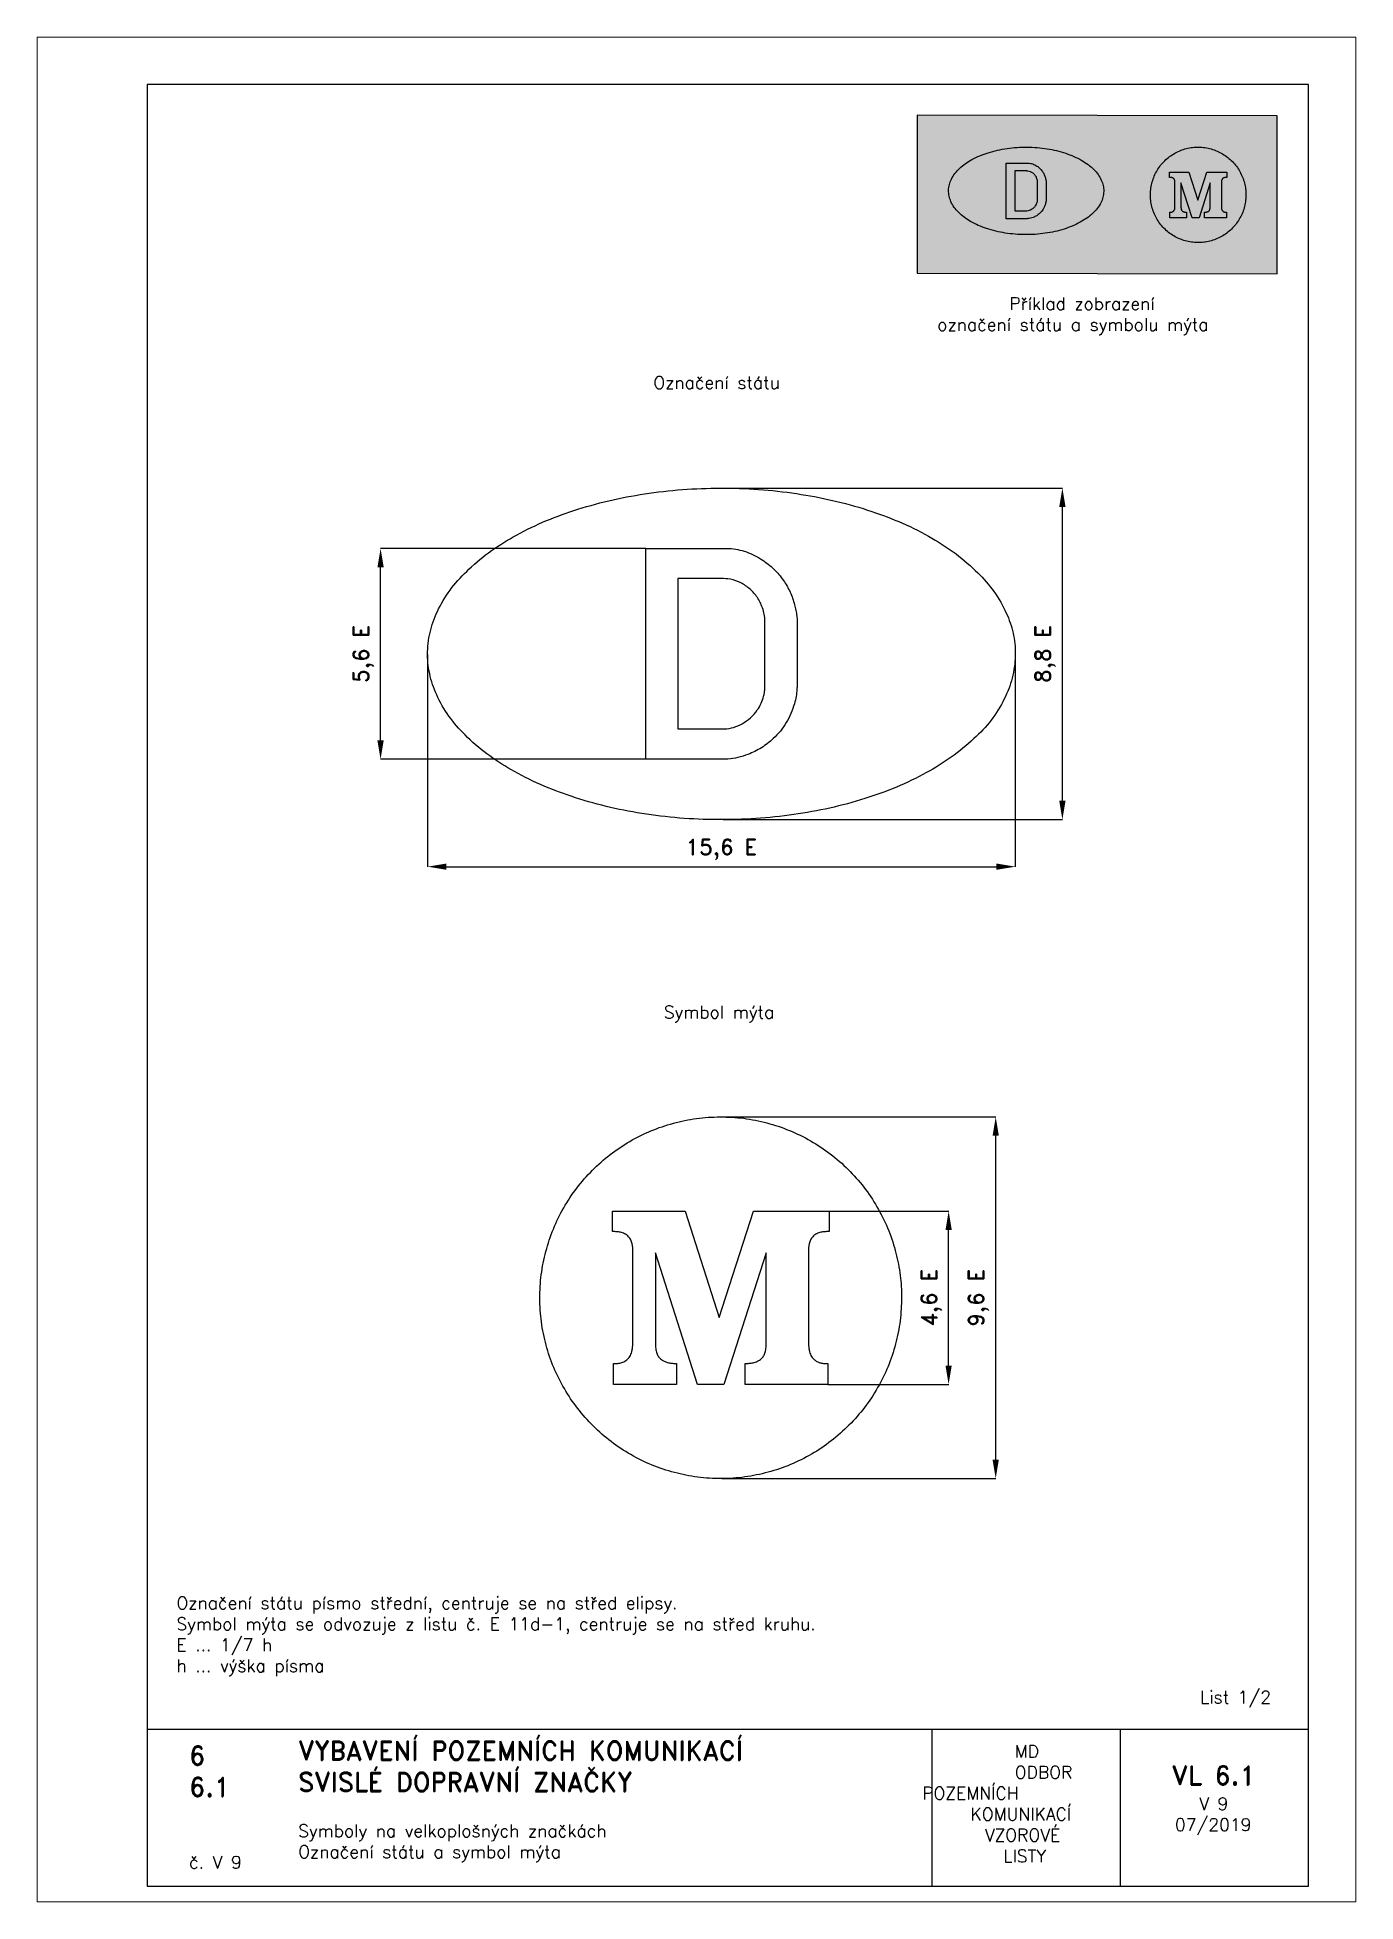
# Paper-space layout 'V 9-1' of a CAD drawing. Header units: millimetres. Extents: x 0 to 210, y 0 to 297.
# The model-space entities are those that its viewports show. They can reach past a viewport. Long polylines and large blocks are cut down to what shows.
import ezdxf

# ---------------------------------------------------------------- set-up
doc = ezdxf.new("R2010")
doc.units = ezdxf.units.MM
doc.header["$LTSCALE"] = 5
for name, color, linetype in [('Kóty', 2, 'Continuous'), ('Rozpiska', 7, 'Continuous'), ('Značka', 7, 'Continuous')]:
    doc.layers.add(name, color=color, linetype=linetype)
doc.layers.add('Rámeček', color=6, linetype='Continuous', plot=False)
doc.styles.get("Standard").update_dxf_attribs({"font": 'romand.shx', "height": 25})
doc.dimstyles.get("Standard").update_dxf_attribs({"dimtxt": 25, "dimasz": 30, "dimexe": 0.18, "dimexo": 0.0625, "dimgap": 12.5, "dimtad": 1, "dimdec": 0, "dimzin": 0, "dimdsep": 46, "dimtxsty": 'Standard', "dimcen": 0.09, "dimadec": 0, "dimazin": 0, "dimtfac": 1, "dimtdec": 0, "dimtofl": 0, "dimtmove": 0, "dimatfit": 3, "dimfxl": 1, "dimtolj": 1, "dimtzin": 0, "dimarcsym": 0})

psp = doc.layouts.new('V 9-1')

# ---------------------------------------------------------------- texts
at = {"layer": 'Rozpiska', "color": 7, "attachment_point": 1}
for s, width, heights, insert, char_height in [('\\pi11.8746;Příklad zobrazení\\P\\pi0.39841;označení státu a symbolu mýta {\\H1.83333x; }', 51.7492, [0], (142.95, 255.57), 2), ('Označení státu', 23.9253, [0], (98.13, 242.99), 2), ('Symbol mýta', 20.2711, [0], (99.8, 142.71), 2), ('Označení státu písmo střední, centruje se na střed elipsy.\\PSymbol mýta se odvozuje z listu č. E 11d-1, centruje se na střed kruhu.{\\H1.83333x; }\\PE ... 1/7 h{\\H1.74603x; }\\Ph ... výška písma{\\H1.75132x; }', 127.3817, [0], (22.17, 48.59), 2), ('List 1/2', 13.9221, [0], (185.21, 33.59), 2), ('6', 149.0422, [0], (24.17, 24.77), 3), ('{\\C6;VYBAVENÍ POZEMNÍCH KOMUNIKACÍ\\P}SVISLÉ DOPRAVNÍ ZNAČKY{\\H1.34524x; }', 149.0422, [0], (41.56, 25.56), 3), ('\\pi14.7414;{\\C6;MD\\P\\pi2.36044;}ODBOR POZEMNÍCH{\\H1.57143x; }\\P\\pi7.69378;KOMUNIKACÍ{\\H1.5x; }\\P\\pi9.97949;{\\C6;VZOROVÉ\\H1.47619x; \\H0.67742x;\\P\\pi12.93187;LISTY\\H1.26984x; }', 33.1018, [0], (140.95, 24.95), 2), ('\\pi1.03113;{\\H1.5x;\\C6;VL 6.1\\P\\pi5.41207;\\H0.66667x;V 9\\H1.66666x; \\H0.6x;\\P\\pi1.5549;07/2019\\H1.80159x; }', 16.0623, [0], (179.66, 21.61), 2), ('6.1', 149.0422, [0], (24.17, 19.78), 3), ('{\\C6;Symboly na velkoplošných značkách\\P}Označení státu a symbol mýta{\\H1.83333x; }', 149.0422, [0], (41.56, 12.29), 2), ('{\\C6;č. V 9}', 15.6974, [2.67], (24.17, 7.28), 2)]:
    psp.add_mtext_dynamic_manual_height_columns(s, width=width, gutter_width=100, heights=heights, dxfattribs=dict(at, insert=insert, char_height=char_height))

msp = doc.modelspace()

# ---------------------------------------------------------------- blocks, each defined once
blk = doc.blocks.new('*D1')
at = {"layer": 'Defpoints', "color": 0, "transparency": 16777216}
for p in [(282.9, 2181.3), (705.6, 2181.3), (705.6, 1845.4)]:
    blk.add_point(p, dxfattribs=at)
at = {"layer": 'Kóty', "color": 0, "lineweight": -2, "transparency": 16777216}
for p, q in [((705.5, 2181.3), (282.7, 2181.3)), ((282.9, 1875.4), (282.9, 2151.3)), ((705.5, 1845.4), (282.7, 1845.4))]:
    blk.add_line(p, q, dxfattribs=at)
at = {"layer": 'Kóty', "color": 0, "transparency": 16777216}
for points in [[(277.9, 2151.3), (287.9, 2151.3), (282.9, 2181.3)], [(277.9, 1875.4), (287.9, 1875.4), (282.9, 1845.4)]]:
    blk.add_solid(points, dxfattribs=at)
at = {"layer": 'Kóty', "color": 0, "transparency": 16777216, "insert": (255.5, 2013.4), "char_height": 25, "attachment_point": 5, "rotation": 90}
blk.add_mtext('\\A1;5,6 E', dxfattribs=at)
blk = doc.blocks.new('*D2')
at = {"layer": 'Defpoints', "color": 0, "transparency": 16777216}
for p in [(357.8, 2012.2), (1293.9, 2015.7), (1293.9, 1674.4)]:
    blk.add_point(p, dxfattribs=at)
at = {"layer": 'Kóty', "color": 0, "lineweight": -2, "transparency": 16777216}
for p, q in [((357.8, 2012.2), (357.8, 1674.2)), ((1293.9, 2015.6), (1293.9, 1674.2)), ((387.8, 1674.4), (1263.9, 1674.4))]:
    blk.add_line(p, q, dxfattribs=at)
at = {"layer": 'Kóty', "color": 0, "transparency": 16777216}
for points in [[(387.8, 1679.4), (387.8, 1669.4), (357.8, 1674.4)], [(1263.9, 1679.4), (1263.9, 1669.4), (1293.9, 1674.4)]]:
    blk.add_solid(points, dxfattribs=at)
at = {"layer": 'Kóty', "color": 0, "transparency": 16777216, "insert": (825.9, 1701.8), "char_height": 25, "attachment_point": 5}
blk.add_mtext('\\A1;15,6 E', dxfattribs=at)
blk = doc.blocks.new('*D3')
at = {"layer": 'Defpoints', "color": 0, "transparency": 16777216}
for p in [(823, 2277.4), (1368.9, 2277.4), (828.6, 1749.3)]:
    blk.add_point(p, dxfattribs=at)
at = {"layer": 'Kóty', "color": 0, "lineweight": -2, "transparency": 16777216}
for p, q in [((823.1, 2277.4), (1369.1, 2277.4)), ((1368.9, 1779.3), (1368.9, 2247.4)), ((828.7, 1749.3), (1369.1, 1749.3))]:
    blk.add_line(p, q, dxfattribs=at)
at = {"layer": 'Kóty', "color": 0, "transparency": 16777216}
for points in [[(1363.9, 2247.4), (1373.9, 2247.4), (1368.9, 2277.4)], [(1363.9, 1779.3), (1373.9, 1779.3), (1368.9, 1749.3)]]:
    blk.add_solid(points, dxfattribs=at)
at = {"layer": 'Kóty', "color": 0, "transparency": 16777216, "insert": (1341.5, 2013.4), "char_height": 25, "attachment_point": 5, "rotation": 90}
blk.add_mtext('\\A1;8,8 E', dxfattribs=at)
blk = doc.blocks.new('*D6')
at = {"layer": 'Defpoints', "color": 0, "transparency": 16777216}
for p in [(997.2, 1125.7), (1187.7, 1125.7), (995.4, 849.7)]:
    blk.add_point(p, dxfattribs=at)
at = {"layer": 'Kóty', "color": 0, "lineweight": -2, "transparency": 16777216}
for p, q in [((997.2, 1125.7), (1187.9, 1125.7)), ((1187.7, 879.7), (1187.7, 1095.7)), ((995.4, 849.7), (1187.9, 849.7))]:
    blk.add_line(p, q, dxfattribs=at)
at = {"layer": 'Kóty', "color": 0, "transparency": 16777216}
for points in [[(1182.7, 1095.7), (1192.7, 1095.7), (1187.7, 1125.7)], [(1182.7, 879.7), (1192.7, 879.7), (1187.7, 849.7)]]:
    blk.add_solid(points, dxfattribs=at)
at = {"layer": 'Kóty', "color": 0, "transparency": 16777216, "insert": (1160.3, 987.7), "char_height": 25, "attachment_point": 5, "rotation": 90}
blk.add_mtext('\\A1;4,6 E', dxfattribs=at)
blk = doc.blocks.new('*D7')
at = {"layer": 'Defpoints', "color": 0, "transparency": 16777216}
for p in [(823, 1275.7), (1262.7, 1275.7), (826.3, 699.7)]:
    blk.add_point(p, dxfattribs=at)
at = {"layer": 'Kóty', "color": 0, "lineweight": -2, "transparency": 16777216}
for p, q in [((823.1, 1275.7), (1262.9, 1275.7)), ((1262.7, 729.7), (1262.7, 1245.7)), ((826.4, 699.7), (1262.9, 699.7))]:
    blk.add_line(p, q, dxfattribs=at)
at = {"layer": 'Kóty', "color": 0, "transparency": 16777216}
for points in [[(1257.7, 1245.7), (1267.7, 1245.7), (1262.7, 1275.7)], [(1257.7, 729.7), (1267.7, 729.7), (1262.7, 699.7)]]:
    blk.add_solid(points, dxfattribs=at)
at = {"layer": 'Kóty', "color": 0, "transparency": 16777216, "insert": (1235.3, 987.7), "char_height": 25, "attachment_point": 5, "rotation": 90}
blk.add_mtext('\\A1;9,6 E', dxfattribs=at)

# ---------------------------------------------------------------- dimensions: what is measured, and where the dimension line sits
at = {"layer": 'Kóty'}
for base, p1, p2, text, picture, middle in [((1368.9, 2277.4), (828.6, 1749.3), (823, 2277.4), '8,8 E', '*D3', (1341.5, 2013.4)), ((282.9, 2181.3), (705.6, 1845.4), (705.6, 2181.3), '5,6 E', '*D1', (255.5, 2013.4)), ((1262.7, 1275.7), (826.3, 699.7), (823, 1275.7), '9,6 E', '*D7', (1235.3, 987.7)), ((1187.7, 1125.7), (995.4, 849.7), (997.2, 1125.7), '4,6 E', '*D6', (1160.3, 987.7))]:
    dim = msp.add_linear_dim(base=base, p1=p1, p2=p2, angle=90, text=text, dimstyle='Standard', dxfattribs=at)
    dim.commit()
    dim.dimension.update_dxf_attribs({"geometry": picture, "text_midpoint": middle})
dim = msp.add_linear_dim(base=(1293.9, 1674.4), p1=(357.8, 2012.2), p2=(1293.9, 2015.7), text='15,6 E', dimstyle='Standard', dxfattribs=at)
dim.commit()
dim.dimension.update_dxf_attribs({"geometry": '*D2', "text_midpoint": (825.9, 1701.8)})

# ---------------------------------------------------------------- linework, layer by layer
at = {"layer": 'Značka', "color": 5}
for points in [[(1293.9, 2013.4, -0.00311), (1293.9, 2011.6, -0.003108), (1293.8, 2009.9, -0.057135), (1288.9, 1974.9, -0.055238), (1276.3, 1941.7, -0.055805), (1255.3, 1907.7, -0.04077), (1228.1, 1878.4, -0.036424), (1192, 1848.8, -0.029881), (1152.4, 1824.3, -0.02822), (1104.6, 1801.1, -0.023673), (1054.5, 1783, -0.022493), (998.4, 1767.8, -0.020433), (941.1, 1757.5, -0.019986), (880.6, 1751.1, -0.019373), (819.7, 1749.4, -0.019381), (759.1, 1751.9, -0.020135), (698.8, 1759.3, -0.020652), (642.1, 1770.4, -0.022969), (586.6, 1786.5, -0.024137), (537.5, 1805.3, -0.028693), (490.6, 1829.1, -0.030784), (452.2, 1854.2, -0.038614), (417.5, 1884.4, -0.041667), (391.8, 1914.2, -0.053563), (372.3, 1948.4, -0.054938), (361.1, 1981.8, -0.061558), (357.9, 2016.8, -0.061492), (362.7, 2051.9, -0.05356), (375.4, 2085, -0.051888), (396.6, 2118.9, -0.040322), (423.7, 2148.3, -0.037309), (459.7, 2178, -0.029906), (499.3, 2202.5, -0.027954), (547.2, 2225.6, -0.023667), (597.2, 2243.7, -0.022561), (653.4, 2258.9, -0.02044), (710.7, 2269.2, -0.019966), (771.2, 2275.7, -0.019357), (832, 2277.3, -0.019389), (892.7, 2274.8, -0.020132), (952.9, 2267.5, -0.020661), (1009.6, 2256.3, -0.02296), (1065.2, 2240.2, -0.024136), (1114.3, 2221.5, -0.028681), (1161.1, 2197.6, -0.030773), (1199.6, 2172.5, -0.038715), (1234.2, 2142.4, -0.041683), (1259.9, 2112.5, -0.052948), (1279.5, 2078.4, -0.052269), (1290.4, 2046.5, -0.061049), (1293.9, 2013.4)], [(705.6, 1845.4), (705.6, 2181.3), (830, 2181.3), (834, 2181.3), (838, 2181.3, -0.074816), (865.5, 2175.8, -0.064086), (890.8, 2163, -0.052013), (909.4, 2148.4, -0.052242), (924.5, 2130.4, -0.046277), (935.2, 2111.8, -0.045158), (942.3, 2091.7, -0.019256), (944.4, 2082.7, -0.018585), (945.8, 2073.6), (946, 2071.6), (946.2, 2069.7), (946.2, 1960.4), (946.1, 1958.9), (946.1, 1957.3, -0.035125), (944.8, 1945.6, -0.027866), (942, 1934, -0.066999), (929.1, 1903.9, -0.074011), (908.4, 1878.6, -0.055417), (889.5, 1863.9, -0.049341), (868, 1853.3, -0.035194), (852.2, 1848.3, -0.041153), (835.9, 1845.8), (832.8, 1845.6), (829.8, 1845.4), (705.6, 1845.4)], [(756.6, 2133.3), (756.6, 1893.8), (826, 1893.8), (828.5, 1893.8), (831, 1893.8, 0.064959), (845.2, 1896.3, 0.055481), (858.7, 1902.2, 0.060151), (872.2, 1911.7, 0.06419), (883, 1924.1, 0.046785), (888.9, 1934.6, 0.042309), (893, 1946, 0.021149), (894.2, 1951.4, 0.026484), (895, 1956.9), (895.1, 1958.5), (895.2, 1960.2), (895.2, 2067.6), (895, 2069.5), (894.8, 2071.3, 0.038435), (892.8, 2081.5, 0.03795), (889.3, 2091.4, 0.064358), (880.5, 2106.7, 0.066854), (867.9, 2119.2, 0.069145), (852.8, 2128.4, 0.078393), (836, 2132.8), (832.6, 2133.1), (829.2, 2133.3), (756.6, 2133.3)]]:
    msp.add_lwpolyline(points, format="xyb", dxfattribs=at)
at = {"layer": 'Značka', "color": 51}
for points in [[(1112.7, 987.7), (1112.7, 985.8), (1112.6, 983.9, -0.032169), (1109.8, 946.4, -0.035721), (1101.8, 909.5, -0.036664), (1089.5, 873.9, -0.034752), (1072.2, 840.5, -0.03404), (1050.9, 809.3, -0.034455), (1025.6, 781.4, -0.034562), (997.1, 756.9, -0.034428), (965.4, 736.4, -0.034389), (931.4, 720.1, -0.034418), (895.5, 708.6, -0.034423), (858.5, 701.6, -0.034417), (820.9, 699.7, -0.034416), (783.3, 702.6, -0.034417), (746.5, 710.5, -0.034417), (710.9, 723, -0.034417), (677.4, 740.2, -0.034416), (646.3, 761.4, -0.034416), (618.4, 786.8, -0.034417), (593.8, 815.3, -0.034417), (573.4, 847, -0.034417), (557, 881, -0.034416), (545.5, 916.8, -0.034416), (538.5, 953.9, -0.034416), (536.7, 991.5, -0.034417), (539.5, 1029.1, -0.034417), (547.5, 1065.9, -0.034417), (559.9, 1101.5, -0.034416), (577.1, 1135, -0.034417), (598.4, 1166.1, -0.034417), (623.7, 1194, -0.034417), (652.3, 1218.6, -0.034417), (683.9, 1239, -0.034417), (717.9, 1255.3, -0.034416), (753.8, 1266.9, -0.034419), (790.8, 1273.8, -0.034417), (828.4, 1275.7, -0.034416), (866, 1272.9, -0.034416), (902.8, 1264.9, -0.034414), (938.4, 1252.4, -0.034416), (971.9, 1235.2, -0.034417), (1003, 1214, -0.034405), (1031, 1188.7, -0.034412), (1055.5, 1160.1, -0.034486), (1075.9, 1128.4, -0.03442), (1092.3, 1094.5, -0.034077), (1103.8, 1058.6, -0.032793), (1110.6, 1023.4, -0.034267), (1112.7, 987.7)], [(787.7, 849.7), (720.9, 1059.5), (720.9, 913.2), (720.9, 912.2), (721, 911.3, 0.022991), (721.2, 907.1, 0.031098), (721.9, 902.9, 0.03085), (722.8, 899.6, 0.036245), (724.2, 896.5, 0.036844), (725.8, 893.8, 0.039497), (727.8, 891.4, 0.039201), (730.1, 889.3, 0.035553), (732.7, 887.6, 0.038459), (736.3, 885.9, 0.029611), (740, 884.6, 0.035723), (746.1, 883.4, 0.027148), (752.4, 883, 0.002794), (753.4, 883), (754.4, 883), (754.4, 849.7), (653.8, 849.7), (653.8, 882.7), (654.8, 882.7, 0.003662), (655.8, 882.7, 0.018181), (659.2, 882.9, 0.021927), (662.5, 883.4, 0.024567), (665.6, 884, 0.028642), (668.6, 885, 0.038259), (672, 886.6, 0.044095), (675.1, 888.8, 0.042741), (677.6, 891.2, 0.04014), (679.7, 894, 0.041533), (681.6, 897.6, 0.033175), (683, 901.4, 0.03456), (684.1, 906.6, 0.028007), (684.6, 911.8), (684.7, 912.6), (684.7, 913.4), (684.7, 1061.8), (684.7, 1062.7), (684.7, 1063.5, 0.012469), (684.6, 1066.6, 0.016088), (684.3, 1069.6, 0.012557), (684, 1071.6, 0.013596), (683.6, 1073.7, 0.026384), (682.7, 1076.8, 0.03426), (681.5, 1079.9, 0.03715), (679.9, 1082.6, 0.040593), (678, 1085, 0.04174), (675.7, 1087.2, 0.038753), (673.1, 1088.9, 0.038313), (669.8, 1090.5, 0.029564), (666.4, 1091.6, 0.038397), (660.5, 1092.7, 0.029306), (654.4, 1093), (653.3, 1093), (652.2, 1093), (652.2, 1125.7), (767.9, 1125.7), (822.4, 956), (876.9, 1125.7), (997.2, 1125.7), (997.2, 1093), (996, 1093, 0.002573), (994.9, 1093, 0.025928), (988.8, 1092.7, 0.041588), (982.8, 1091.6, 0.032026), (979.4, 1090.5, 0.038198), (976.2, 1088.9, 0.037979), (973.5, 1087.2, 0.0419), (971.2, 1085, 0.04064), (969.3, 1082.6, 0.036277), (967.7, 1079.9, 0.033744), (966.5, 1076.8, 0.027711), (965.6, 1073.7, 0.014196), (965.2, 1071.6), (964.9, 1069.6, 0.014862), (964.6, 1066.6, 0.013891), (964.5, 1063.5), (964.5, 1062.7), (964.5, 1061.8), (964.5, 913.4), (964.5, 912.6), (964.6, 911.8, 0.025378), (965.1, 906.6, 0.036581), (966.2, 901.4, 0.035545), (967.6, 897.6, 0.042099), (969.5, 894, 0.039734), (971.6, 891.2, 0.041689), (974.2, 888.8, 0.048527), (977.7, 886.4, 0.043224), (981.5, 884.7, 0.023998), (984.1, 883.9, 0.019334), (986.7, 883.4, 0.020817), (990, 882.9, 0.020151), (993.4, 882.7, 0.004477), (994.4, 882.7), (995.4, 882.7), (995.4, 849.7), (863.6, 849.7), (863.6, 883), (864.6, 883, 0.002115), (865.6, 883, 0.02429), (871.8, 883.4, 0.03865), (877.9, 884.6, 0.032198), (881.7, 885.8, 0.03908), (885.2, 887.5, 0.035389), (887.9, 889.2, 0.039135), (890.2, 891.3, 0.039542), (892.2, 893.7, 0.037195), (893.8, 896.4, 0.036119), (895.1, 899.5, 0.029119), (896, 902.8, 0.029804), (896.7, 907, 0.025493), (897, 911.2), (897, 912.1), (897, 913), (897, 1059.3), (829.9, 849.7), (787.7, 849.7)]]:
    msp.add_lwpolyline(points, format="xyb", dxfattribs=at)

msp.set_redraw_order([(e.dxf.handle, doc.entitydb.next_handle()) for e in msp.query("TEXT MTEXT ATTDEF DIMENSION ARC_DIMENSION")])  # texts and dimensions are drawn at this point

# ---------------------------------------------------------------- hatches: boundary and pattern name
at = {"layer": 'Značka'}
h = psp.add_hatch(color=170, dxfattribs=at)
h.dxf.hatch_style = 1
h.paths.add_polyline_path([(197.5, 284.5), (140.15, 284.59), (140.15, 259.4), (197.5, 259.32)])
h = psp.add_hatch(color=255, dxfattribs=at)
h.dxf.hatch_style = 1
edge = h.paths.add_edge_path()
edge.add_arc((166.39, 272.53), 3.48, -0.6746, 0.0784, ccw=False)
edge.add_arc((166.1, 272.53), 3.76, 358.6254, 359.3215, ccw=False)
edge.add_arc((165.77, 272.54), 4.1, 345.4467, 358.5274, ccw=False)
edge.add_arc((165.61, 272.58), 4.26, 332.8893, 345.5333, ccw=False)
edge.add_arc((165.12, 272.67), 4.74, 321.8434, 334.6178, ccw=False)
edge.add_arc((163.74, 273.75), 6.49, 312.5233, 321.8591, ccw=False)
edge.add_arc((162.29, 275.1), 8.46, 305.21, 313.5532, ccw=False)
edge.add_arc((161.24, 276.6), 10.29, 298.3585, 305.2075, ccw=False)
edge.add_arc((160.08, 278.42), 12.45, 292.5884, 299.0536, ccw=False)
edge.add_arc((159.16, 280.63), 14.84, 287.1584, 292.5818, ccw=False)
edge.add_arc((158.34, 282.73), 17.09, 282.5639, 287.7186, ccw=False)
edge.add_arc((157.97, 284.4), 18.8, 277.8822, 282.5657, ccw=False)
edge.add_arc((157.62, 285.66), 20.1, 273.7836, 278.3644, ccw=False)
edge.add_arc((157.58, 286.3), 20.74, 269.346, 273.7844, ccw=False)
edge.add_arc((157.41, 286.23), 20.67, 265.3663, 269.8092, ccw=False)
edge.add_arc((157.35, 285.47), 19.91, 260.7536, 265.3677, ccw=False)
edge.add_arc((156.97, 284.08), 18.48, 256.5085, 261.2421, ccw=False)
edge.add_arc((156.53, 282.28), 16.62, 251.2438, 256.5063, ccw=False)
edge.add_arc((155.68, 280.21), 14.38, 246.2835, 251.8144, ccw=False)
edge.add_arc((154.76, 278.12), 12.1, 239.7201, 246.2948, ccw=False)
edge.add_arc((153.52, 276.24), 9.85, 233.3761, 240.4285, ccw=False)
edge.add_arc((152.33, 274.64), 7.86, 224.5391, 233.3869, ccw=False)
edge.add_arc((151.11, 273.58), 6.25, 215.9356, 225.4804, ccw=False)
edge.add_arc((149.99, 272.77), 4.86, 203.6871, 215.9498, ccw=False)
edge.add_arc((149.39, 272.59), 4.25, 192.1924, 204.7701, ccw=False)
edge.add_arc((148.93, 272.5), 3.78, 178.1596, 192.2493, ccw=False)
edge.add_arc((148.97, 272.57), 3.81, 165.112, 179.1861, ccw=False)
edge.add_arc((149.52, 272.43), 4.39, 152.9063, 165.1685, ccw=False)
edge.add_arc((150.19, 272.18), 5.09, 142.0377, 153.9188, ccw=False)
edge.add_arc((151.35, 271.28), 6.56, 132.8215, 142.0544, ccw=False)
edge.add_arc((152.59, 270.13), 8.26, 125.1612, 133.7084, ccw=False)
edge.add_arc((153.77, 268.46), 10.3, 118.3088, 125.1585, ccw=False)
edge.add_arc((154.98, 266.53), 12.57, 112.6021, 119.0045, ccw=False)
edge.add_arc((155.85, 264.43), 14.85, 107.1763, 112.5966, ccw=False)
edge.add_arc((156.66, 262.38), 17.04, 102.5616, 107.7311, ccw=False)
edge.add_arc((157.04, 260.66), 18.81, 97.8805, 102.5637, ccw=False)
edge.add_arc((157.39, 259.39), 20.11, 93.7778, 98.3548, ccw=False)
edge.add_arc((157.43, 258.76), 20.74, 89.3538, 93.7918, ccw=False)
edge.add_arc((157.6, 258.83), 20.67, 85.3612, 89.8047, ccw=False)
edge.add_arc((157.66, 259.59), 19.9, 80.7573, 85.3718, ccw=False)
edge.add_arc((158.04, 260.98), 18.48, 76.5019, 81.2355, ccw=False)
edge.add_arc((158.48, 262.78), 16.62, 71.2483, 76.5107, ccw=False)
edge.add_arc((159.34, 264.86), 14.38, 66.2914, 71.8229, ccw=False)
edge.add_arc((160.25, 266.94), 12.11, 59.7139, 66.2866, ccw=False)
edge.add_arc((161.49, 268.82), 9.86, 53.3755, 60.4264, ccw=False)
edge.add_arc((162.7, 270.44), 7.84, 44.5262, 53.3966, ccw=False)
edge.add_arc((163.91, 271.49), 6.24, 35.9129, 45.4605, ccw=False)
edge.add_arc((164.98, 272.26), 4.92, 23.7876, 35.9125, ccw=False)
edge.add_arc((165.62, 272.45), 4.26, 12.9328, 24.9009, ccw=False)
edge.add_arc((166.24, 272.59), 3.62, -0.9627, 13.0127, ccw=False)
h = psp.add_hatch(color=50, dxfattribs=at)
h.dxf.hatch_style = 1
edge = h.paths.add_edge_path()
edge.add_line((192.51, 271.9), (192.51, 271.85))
edge.add_line((192.51, 271.85), (192.51, 271.8))
edge.add_arc((184.78, 271.89), 7.73, 351.9482, 359.3181, ccw=False)
edge.add_arc((185.53, 271.78), 6.97, 343.7806, 351.9638, ccw=False)
edge.add_arc((185.66, 271.59), 6.79, 336.6386, 345.0375, ccw=False)
edge.add_arc((185.32, 271.73), 7.17, 328.6819, 336.6434, ccw=False)
edge.add_arc((185.13, 271.71), 7.32, 321.7706, 329.569, ccw=False)
edge.add_arc((185.2, 271.66), 7.22, 313.8829, 321.7762, ccw=False)
edge.add_arc((185.15, 271.57), 7.2, 306.7382, 314.6562, ccw=False)
edge.add_arc((185.13, 271.6), 7.23, 298.8597, 306.7468, ccw=False)
edge.add_arc((185.04, 271.56), 7.24, 291.7477, 299.626, ccw=False)
edge.add_arc((185.05, 271.55), 7.23, 283.8702, 291.7551, ccw=False)
edge.add_arc((184.95, 271.53), 7.23, 276.7459, 284.632, ccw=False)
edge.add_arc((184.95, 271.53), 7.23, 268.8689, 276.7535, ccw=False)
edge.add_arc((184.85, 271.53), 7.23, 261.7462, 269.6306, ccw=False)
edge.add_arc((184.85, 271.53), 7.23, 253.8692, 261.7539, ccw=False)
edge.add_arc((184.76, 271.55), 7.23, 246.746, 254.6306, ccw=False)
edge.add_arc((184.76, 271.55), 7.23, 238.8691, 246.7537, ccw=False)
edge.add_arc((184.68, 271.6), 7.23, 231.7466, 239.6311, ccw=False)
edge.add_arc((184.68, 271.6), 7.23, 223.8693, 231.7539, ccw=False)
edge.add_arc((184.61, 271.67), 7.23, 216.7467, 224.6313, ccw=False)
edge.add_arc((184.61, 271.67), 7.23, 208.8688, 216.7535, ccw=False)
edge.add_arc((184.56, 271.76), 7.23, 201.7468, 209.6315, ccw=False)
edge.add_arc((184.56, 271.76), 7.23, 193.869, 201.7536, ccw=False)
edge.add_arc((184.54, 271.85), 7.23, 186.7453, 194.6298, ccw=False)
edge.add_arc((184.54, 271.85), 7.23, 178.8689, 186.7534, ccw=False)
edge.add_arc((184.54, 271.95), 7.23, 171.7473, 179.6321, ccw=False)
edge.add_arc((184.54, 271.95), 7.23, 163.8683, 171.7529, ccw=False)
edge.add_arc((184.57, 272.04), 7.23, 156.7461, 164.6308, ccw=False)
edge.add_arc((184.57, 272.04), 7.23, 148.8691, 156.7536, ccw=False)
edge.add_arc((184.62, 272.13), 7.23, 141.7468, 149.6315, ccw=False)
edge.add_arc((184.62, 272.13), 7.23, 133.8694, 141.7541, ccw=False)
edge.add_arc((184.68, 272.19), 7.23, 126.7463, 134.6311, ccw=False)
edge.add_arc((184.69, 272.19), 7.23, 118.8688, 126.7535, ccw=False)
edge.add_arc((184.77, 272.24), 7.23, 111.7468, 119.6315, ccw=False)
edge.add_arc((184.77, 272.24), 7.23, 103.8676, 111.7521, ccw=False)
edge.add_arc((184.86, 272.27), 7.23, 96.7465, 104.6316, ccw=False)
edge.add_arc((184.86, 272.27), 7.23, 88.8688, 96.7535, ccw=False)
edge.add_arc((184.96, 272.26), 7.23, 81.7475, 89.6319, ccw=False)
edge.add_arc((184.96, 272.26), 7.23, 73.8684, 81.7529, ccw=False)
edge.add_arc((185.05, 272.24), 7.24, 66.7469, 74.6309, ccw=False)
edge.add_arc((185.05, 272.24), 7.23, 58.8684, 66.7529, ccw=False)
edge.add_arc((185.14, 272.19), 7.23, 51.7471, 59.6319, ccw=False)
edge.add_arc((185.14, 272.19), 7.24, 43.8706, 51.7526, ccw=False)
edge.add_arc((185.2, 272.12), 7.24, 36.7486, 44.6321, ccw=False)
edge.add_arc((185.22, 272.13), 7.22, 28.8582, 36.7588, ccw=False)
edge.add_arc((185.26, 272.04), 7.23, 21.7291, 29.6144, ccw=False)
edge.add_arc((185.18, 272.01), 7.31, 13.9268, 21.7337, ccw=False)
edge.add_arc((185.29, 271.93), 7.22, 7.1983, 14.7112, ccw=False)
edge.add_arc((185.62, 271.97), 6.9, -0.6386, 7.2117, ccw=False)
h = psp.add_hatch(color=249, dxfattribs=at)
h.dxf.hatch_style = 1
edge = h.paths.add_edge_path()
edge.add_line((154.33, 268.1), (154.33, 276.97))
edge.add_line((154.33, 276.97), (157.62, 276.97))
edge.add_line((157.62, 276.97), (157.72, 276.97))
edge.add_line((157.72, 276.97), (157.83, 276.96))
edge.add_arc((157.71, 274.48), 2.49, 70.2455, 87.3624, ccw=False)
edge.add_arc((157.57, 274.06), 2.93, 55.7395, 70.4086, ccw=False)
edge.add_arc((157.62, 273.93), 3.01, 45.9795, 57.8883, ccw=False)
edge.add_arc((157.64, 273.95), 2.98, 34.0296, 45.9935, ccw=False)
edge.add_arc((157.61, 273.86), 3.06, 24.5629, 35.1664, ccw=False)
edge.add_arc((157.54, 273.83), 3.13, 14.2645, 24.6063, ccw=False)
edge.add_arc((157.53, 273.77), 3.16, 10.8015, 15.2166, ccw=False)
edge.add_arc((157.42, 273.75), 3.27, 6.5321, 10.7939, ccw=False)
edge.add_line((160.67, 274.12), (160.68, 274.07))
edge.add_line((160.68, 274.07), (160.68, 274.02))
edge.add_line((160.68, 274.02), (160.68, 271.13))
edge.add_arc((152.87, 271.25), 7.81, 358.8519, 359.1521, ccw=False)
edge.add_arc((158.01, 271.15), 2.67, 357.9638, 358.8374, ccw=False)
edge.add_arc((158.45, 271.14), 2.23, 349.7448, 357.7948, ccw=False)
edge.add_arc((157.87, 271.24), 2.83, 343.3564, 349.7456, ccw=False)
edge.add_arc((157.45, 271.31), 3.24, 328.9966, 344.3291, ccw=False)
edge.add_arc((157.72, 271.14), 2.93, 312.2105, 329.1413, ccw=False)
edge.add_arc((157.68, 271.02), 2.86, 301.7091, 314.3915, ccw=False)
edge.add_arc((157.5, 271.32), 3.21, 290.4129, 301.7113, ccw=False)
edge.add_arc((157.47, 271.21), 3.12, 283.5786, 291.6319, ccw=False)
edge.add_arc((157.58, 270.75), 2.65, 274.1386, 283.5649, ccw=False)
edge.add_line((157.77, 268.11), (157.69, 268.1))
edge.add_line((157.69, 268.1), (157.61, 268.1))
edge.add_line((157.61, 268.1), (154.33, 268.1))
edge = h.paths.add_edge_path(flags=16)
edge.add_line((155.68, 275.7), (155.68, 269.37))
edge.add_line((155.68, 269.37), (157.51, 269.37))
edge.add_line((157.51, 269.37), (157.58, 269.37))
edge.add_line((157.58, 269.37), (157.64, 269.37))
edge.add_arc((157.58, 270.85), 1.48, 272.4717, 287.3339)
edge.add_arc((157.5, 271.11), 1.75, 287.3069, 300.0083)
edge.add_arc((157.52, 271.2), 1.82, 298.0792, 311.8566)
edge.add_arc((157.6, 271.11), 1.69, 311.8151, 326.5092)
edge.add_arc((157.61, 271.15), 1.71, 325.0485, 335.7587)
edge.add_arc((157.45, 271.23), 1.89, 335.7228, 345.4113)
edge.add_arc((157.61, 271.22), 1.73, 344.4375, 349.2877)
edge.add_arc((157.96, 271.15), 1.38, 349.2824, 355.3428)
edge.add_arc((157.66, 271.18), 1.68, 355.1078, 356.5919)
edge.add_arc((154.28, 271.38), 5.06, 356.5962, 357.0903)
edge.add_line((159.34, 271.13), (159.34, 273.96))
edge.add_line((159.34, 273.96), (159.33, 274.01))
edge.add_line((159.33, 274.01), (159.33, 274.06))
edge.add_arc((157.55, 273.86), 1.79, 6.5251, 15.3291)
edge.add_arc((157.51, 273.85), 1.82, 15.3035, 23.9894)
edge.add_arc((157.5, 273.89), 1.82, 22.7708, 37.4982)
edge.add_arc((157.55, 273.92), 1.76, 37.4434, 52.7435)
edge.add_arc((157.55, 274.01), 1.69, 50.8025, 66.6193)
edge.add_arc((157.63, 274.21), 1.47, 66.4316, 84.3593)
edge.add_line((157.77, 275.68), (157.68, 275.69))
edge.add_line((157.68, 275.69), (157.6, 275.7))
edge.add_line((157.6, 275.7), (155.68, 275.7))
h = psp.add_hatch(color=249, dxfattribs=at)
h.dxf.hatch_style = 1
edge = h.paths.add_edge_path()
edge.add_line((183.93, 268.25), (182.17, 273.79))
edge.add_line((182.17, 273.79), (182.17, 269.93))
edge.add_line((182.17, 269.93), (182.17, 269.9))
edge.add_line((182.17, 269.9), (182.17, 269.88))
edge.add_arc((183.38, 269.89), 1.21, 180.7108, 185.979)
edge.add_arc((183.07, 269.86), 0.896, 185.9803, 193.1052)
edge.add_arc((182.91, 269.81), 0.729, 192.0622, 199.1303)
edge.add_arc((182.8, 269.77), 0.62, 199.1266, 207.4298)
edge.add_arc((182.76, 269.74), 0.561, 206.64, 215.0802)
edge.add_arc((182.73, 269.72), 0.524, 215.0544, 224.1018)
edge.add_arc((182.73, 269.72), 0.53, 223.3604, 232.34)
edge.add_arc((182.77, 269.76), 0.584, 232.3185, 240.4632)
edge.add_arc((182.82, 269.84), 0.679, 239.8343, 248.6442)
edge.add_arc((182.9, 270.03), 0.883, 248.6216, 255.4059)
edge.add_arc((182.98, 270.29), 1.15, 254.7946, 262.9783)
edge.add_arc((183.02, 270.65), 1.52, 262.9693, 269.1896)
edge.add_arc((183.06, 271.51), 2.38, 268.4863, 269.1267)
edge.add_line((183.03, 269.13), (183.05, 269.13))
edge.add_line((183.05, 269.13), (183.05, 268.25))
edge.add_line((183.05, 268.25), (180.4, 268.25))
edge.add_line((180.4, 268.25), (180.4, 269.12))
edge.add_line((180.4, 269.12), (180.42, 269.12))
edge.add_arc((180.42, 270.93), 1.81, 270.2651, 271.1045)
edge.add_arc((180.43, 270.34), 1.22, 271.0238, 275.1901)
edge.add_arc((180.45, 270.14), 1.01, 275.1883, 280.2129)
edge.add_arc((180.49, 269.98), 0.855, 279.5091, 285.1383)
edge.add_arc((180.52, 269.87), 0.734, 285.1594, 291.7219)
edge.add_arc((180.56, 269.79), 0.644, 290.9737, 299.7377)
edge.add_arc((180.6, 269.71), 0.559, 299.7155, 309.8149)
edge.add_arc((180.62, 269.71), 0.541, 308.8779, 318.6676)
edge.add_arc((180.59, 269.73), 0.576, 318.6606, 327.855)
edge.add_arc((180.54, 269.77), 0.648, 327.1039, 336.617)
edge.add_arc((180.39, 269.84), 0.812, 336.6093, 344.2097)
edge.add_arc((180.2, 269.9), 1.01, 343.4877, 351.4051)
edge.add_arc((179.97, 269.94), 1.24, 351.4028, 357.8198)
edge.add_line((181.21, 269.89), (181.21, 269.91))
edge.add_line((181.21, 269.91), (181.21, 269.93))
edge.add_line((181.21, 269.93), (181.21, 273.85))
edge.add_line((181.21, 273.85), (181.21, 273.87))
edge.add_line((181.21, 273.87), (181.21, 273.9))
edge.add_arc((179.6, 273.88), 1.61, 0.6757, 3.5332)
edge.add_arc((179.96, 273.9), 1.25, 3.5381, 7.225)
edge.add_arc((180.13, 273.93), 1.08, 6.7585, 9.6363)
edge.add_arc((180.21, 273.95), 0.995, 9.6095, 12.7253)
edge.add_arc((180.38, 273.99), 0.826, 12.3238, 18.3692)
edge.add_arc((180.56, 274.05), 0.636, 18.3802, 26.2289)
edge.add_arc((180.63, 274.09), 0.55, 25.3106, 33.8207)
edge.add_arc((180.67, 274.12), 0.504, 33.8111, 43.1091)
edge.add_arc((180.67, 274.13), 0.502, 42.2926, 51.853)
edge.add_arc((180.64, 274.1), 0.54, 51.8363, 60.7134)
edge.add_arc((180.6, 274.03), 0.617, 59.9921, 68.7686)
edge.add_arc((180.53, 273.86), 0.801, 68.7596, 75.5331)
edge.add_arc((180.46, 273.63), 1.04, 74.9605, 83.7561)
edge.add_arc((180.42, 273.31), 1.37, 83.7426, 90.4572)
edge.add_line((180.41, 274.68), (180.38, 274.68))
edge.add_line((180.38, 274.68), (180.35, 274.67))
edge.add_line((180.35, 274.67), (180.35, 275.54))
edge.add_line((180.35, 275.54), (183.41, 275.54))
edge.add_line((183.41, 275.54), (184.85, 271.06))
edge.add_line((184.85, 271.06), (186.29, 275.54))
edge.add_line((186.29, 275.54), (189.46, 275.54))
edge.add_line((189.46, 275.54), (189.46, 274.67))
edge.add_line((189.46, 274.67), (189.43, 274.68))
edge.add_arc((189.41, 271.78), 2.89, 89.6035, 90.1931)
edge.add_arc((189.4, 273.12), 1.55, 89.9135, 95.8545)
edge.add_arc((189.34, 273.7), 0.968, 95.8406, 105.3664)
edge.add_arc((189.26, 273.92), 0.742, 103.9753, 111.3125)
edge.add_arc((189.22, 274.03), 0.622, 111.2844, 120.0344)
edge.add_arc((189.18, 274.09), 0.553, 119.3251, 128.025)
edge.add_arc((189.15, 274.13), 0.501, 127.9915, 137.5886)
edge.add_arc((189.14, 274.12), 0.503, 136.8419, 146.1509)
edge.add_arc((189.19, 274.09), 0.564, 146.1504, 154.4608)
edge.add_arc((189.26, 274.04), 0.646, 153.7659, 161.4965)
edge.add_arc((189.4, 274), 0.786, 161.4789, 167.8281)
edge.add_arc((189.56, 273.95), 0.953, 167.2059, 170.4593)
edge.add_line((188.62, 274.11), (188.61, 274.06))
edge.add_arc((189.95, 273.89), 1.35, 172.8968, 176.3027)
edge.add_arc((190.05, 273.88), 1.45, 176.3039, 179.4872)
edge.add_line((188.6, 273.9), (188.6, 273.87))
edge.add_line((188.6, 273.87), (188.6, 273.85))
edge.add_line((188.6, 273.85), (188.6, 269.93))
edge.add_line((188.6, 269.93), (188.6, 269.91))
edge.add_line((188.6, 269.91), (188.6, 269.89))
edge.add_arc((189.97, 269.95), 1.37, 182.6082, 188.4231)
edge.add_arc((189.56, 269.89), 0.951, 188.4132, 196.7931)
edge.add_arc((189.38, 269.82), 0.759, 195.4955, 203.6384)
edge.add_arc((189.27, 269.77), 0.64, 203.6365, 213.2793)
edge.add_arc((189.22, 269.73), 0.583, 212.3649, 221.4664)
edge.add_arc((189.2, 269.72), 0.556, 221.4627, 231.0115)
edge.add_arc((189.22, 269.73), 0.576, 230.2911, 241.404)
edge.add_arc((189.26, 269.79), 0.647, 241.3655, 251.2656)
edge.add_arc((189.3, 269.87), 0.736, 250.3052, 255.8042)
edge.add_arc((189.34, 270.04), 0.913, 255.7769, 260.2073)
edge.add_arc((189.37, 270.19), 1.06, 259.8482, 264.6184)
edge.add_arc((189.38, 270.22), 1.1, 264.6045, 269.2221)
edge.add_arc((189.39, 270.6), 1.47, 268.7415, 269.7675)
edge.add_line((189.39, 269.12), (189.41, 269.12))
edge.add_line((189.41, 269.12), (189.41, 268.25))
edge.add_line((189.41, 268.25), (185.93, 268.25))
edge.add_line((185.93, 268.25), (185.93, 269.13))
edge.add_line((185.93, 269.13), (185.96, 269.13))
edge.add_arc((185.93, 272.28), 3.15, 270.6093, 271.0941)
edge.add_arc((185.96, 270.83), 1.69, 270.8611, 276.4269)
edge.add_arc((186.03, 270.2), 1.06, 276.4121, 285.2658)
edge.add_arc((186.12, 269.96), 0.811, 283.9121, 291.2889)
edge.add_arc((186.17, 269.83), 0.668, 291.2906, 300.2426)
edge.add_arc((186.22, 269.76), 0.586, 299.4492, 307.5563)
edge.add_arc((186.25, 269.72), 0.53, 307.5335, 316.4979)
edge.add_arc((186.26, 269.71), 0.523, 315.8323, 324.8898)
edge.add_arc((186.24, 269.73), 0.555, 324.8672, 333.3876)
edge.add_arc((186.18, 269.77), 0.622, 332.6864, 340.9607)
edge.add_arc((186.04, 269.82), 0.772, 340.9525, 347.6241)
edge.add_arc((185.88, 269.86), 0.935, 346.9806, 353.809)
edge.add_arc((185.73, 269.88), 1.09, 353.8008, 359.642)
edge.add_line((186.82, 269.87), (186.82, 269.9))
edge.add_line((186.82, 269.9), (186.82, 269.92))
edge.add_line((186.82, 269.92), (186.82, 273.79))
edge.add_line((186.82, 273.79), (185.05, 268.25))
edge.add_line((185.05, 268.25), (183.93, 268.25))

# ---------------------------------------------------------------- linework, layer by layer
at = {"layer": 'Rozpiska', "color": 7}
for p, q in [((17.5, 27.5), (202.5, 27.5)), ((142.5, 27.5), (142.5, 2.5)), ((172.5, 27.5), (172.5, 2.5))]:
    psp.add_line(p, q, dxfattribs=at)
psp.add_lwpolyline([(17.5, 2.5), (202.5, 2.5), (202.5, 289.5), (17.5, 289.5)], close=True, dxfattribs=at)
at = {"layer": 'Značka', "color": 170}
psp.add_lwpolyline([(197.5, 284.5), (140.15, 284.59), (140.15, 259.4), (197.5, 259.32)], close=True, dxfattribs=at)
at = {"layer": 'Značka', "color": 255}
psp.add_lwpolyline([(169.86, 272.53, -0.003286), (169.86, 272.49, -0.003037), (169.86, 272.44, -0.057138), (169.73, 271.52, -0.055226), (169.4, 270.64, -0.055796), (168.84, 269.74, -0.040758), (168.12, 268.97, -0.03642), (167.17, 268.19, -0.029893), (166.13, 267.54, -0.028217), (164.86, 266.93, -0.023669), (163.54, 266.45, -0.022495), (162.06, 266.05, -0.020438), (160.55, 265.78, -0.01999), (158.95, 265.61, -0.019369), (157.34, 265.56, -0.019388), (155.74, 265.63, -0.020136), (154.15, 265.82, -0.020657), (152.66, 266.12, -0.022966), (151.19, 266.54, -0.024138), (149.89, 267.04, -0.028695), (148.66, 267.67, -0.030782), (147.64, 268.33, -0.038625), (146.73, 269.13, -0.041671), (146.05, 269.91, -0.053558), (145.53, 270.82, -0.054936), (145.24, 271.7, -0.061555), (145.15, 272.62, -0.061487), (145.28, 273.55, -0.053555), (145.61, 274.42, -0.051888), (146.17, 275.32, -0.040308), (146.89, 276.09, -0.037311), (147.84, 276.88, -0.029896), (148.88, 277.52, -0.027943), (150.15, 278.13, -0.023655), (151.47, 278.61, -0.02256), (152.95, 279.01, -0.020438), (154.47, 279.29, -0.019974), (156.06, 279.46, -0.019367), (157.67, 279.5, -0.019391), (159.27, 279.43, -0.020137), (160.86, 279.24, -0.020657), (162.36, 278.94, -0.022965), (163.82, 278.52, -0.024141), (165.12, 278.02, -0.028687), (166.36, 277.39, -0.030775), (167.37, 276.73, -0.038724), (168.29, 275.94, -0.041684), (168.96, 275.15, -0.052954), (169.48, 274.25, -0.052268), (169.77, 273.41, -0.061055), (169.86, 272.53)], format="xyb", dxfattribs=at)
at = {"layer": 'Značka', "color": 50}
psp.add_lwpolyline([(192.51, 271.9), (192.51, 271.85), (192.51, 271.8, -0.032169), (192.43, 270.81, -0.035721), (192.23, 269.83, -0.036664), (191.9, 268.89, -0.034752), (191.44, 268.01, -0.03404), (190.88, 267.19, -0.034455), (190.21, 266.45, -0.034562), (189.46, 265.8, -0.034428), (188.62, 265.26, -0.034389), (187.73, 264.83, -0.034418), (186.78, 264.53, -0.034423), (185.8, 264.34, -0.034417), (184.81, 264.29, -0.034416), (183.82, 264.37, -0.034417), (182.84, 264.58, -0.034417), (181.91, 264.91, -0.034417), (181.02, 265.36, -0.034416), (180.2, 265.92, -0.034416), (179.46, 266.59, -0.034417), (178.81, 267.34, -0.034417), (178.27, 268.18, -0.034417), (177.84, 269.08, -0.034416), (177.54, 270.02, -0.034416), (177.35, 271, -0.034416), (177.31, 272, -0.034417), (177.38, 272.99, -0.034417), (177.59, 273.96, -0.034417), (177.92, 274.9, -0.034416), (178.37, 275.78, -0.034417), (178.93, 276.61, -0.034417), (179.6, 277.34, -0.034417), (180.36, 277.99, -0.034417), (181.19, 278.53, -0.034417), (182.09, 278.96, -0.034416), (183.04, 279.27, -0.034419), (184.01, 279.45, -0.034417), (185.01, 279.5, -0.034416), (186, 279.42, -0.034416), (186.97, 279.21, -0.034414), (187.91, 278.88, -0.034416), (188.8, 278.43, -0.034417), (189.62, 277.87, -0.034405), (190.35, 277.2, -0.034412), (191, 276.45, -0.034486), (191.54, 275.61, -0.03442), (191.97, 274.71, -0.034077), (192.28, 273.77, -0.032793), (192.46, 272.84, -0.034267), (192.51, 271.9)], format="xyb", dxfattribs=at)
at = {"layer": 'Značka', "color": 249}
for points in [[(154.33, 268.1), (154.33, 276.97), (157.62, 276.97), (157.72, 276.97), (157.83, 276.96, -0.074826), (158.55, 276.82, -0.064094), (159.22, 276.48, -0.052009), (159.71, 276.1, -0.05225), (160.11, 275.62, -0.0463), (160.39, 275.13, -0.045155), (160.58, 274.6, -0.019266), (160.63, 274.36, -0.018598), (160.67, 274.12), (160.68, 274.07), (160.68, 274.02), (160.68, 271.13, -0.00131), (160.68, 271.09, -0.003812), (160.68, 271.05, -0.035139), (160.65, 270.74, -0.027885), (160.57, 270.43, -0.067001), (160.23, 269.64, -0.074009), (159.68, 268.97, -0.055394), (159.19, 268.58, -0.049339), (158.62, 268.31, -0.035153), (158.2, 268.17, -0.041153), (157.77, 268.11), (157.69, 268.1), (157.61, 268.1), (154.33, 268.1)], [(155.68, 275.7), (155.68, 269.37), (157.51, 269.37), (157.58, 269.37), (157.64, 269.37, 0.06494), (158.02, 269.44, 0.055477), (158.37, 269.6, 0.060188), (158.73, 269.85, 0.064203), (159.01, 270.17, 0.046766), (159.17, 270.45, 0.042299), (159.28, 270.75, 0.021166), (159.31, 270.9, 0.02645), (159.33, 271.04, 0.006476), (159.33, 271.08, 0.002156), (159.34, 271.13), (159.34, 273.96), (159.33, 274.01), (159.33, 274.06, 0.038434), (159.27, 274.33, 0.037917), (159.18, 274.59, 0.064349), (158.95, 274.99, 0.066859), (158.62, 275.33, 0.069124), (158.22, 275.57, 0.078384), (157.77, 275.68), (157.68, 275.69), (157.6, 275.7), (155.68, 275.7)], [(183.93, 268.25), (182.17, 273.79), (182.17, 269.93), (182.17, 269.9), (182.17, 269.88, 0.022991), (182.18, 269.77, 0.031098), (182.19, 269.66, 0.03085), (182.22, 269.57, 0.036245), (182.25, 269.49, 0.036844), (182.3, 269.42, 0.039497), (182.35, 269.35, 0.039201), (182.41, 269.3, 0.035553), (182.48, 269.25, 0.038459), (182.57, 269.21, 0.029611), (182.67, 269.17, 0.035723), (182.83, 269.14, 0.027148), (183, 269.13, 0.002794), (183.03, 269.13), (183.05, 269.13), (183.05, 268.25), (180.4, 268.25), (180.4, 269.12), (180.42, 269.12, 0.003662), (180.45, 269.12, 0.018181), (180.54, 269.13, 0.021927), (180.63, 269.14, 0.024567), (180.71, 269.16, 0.028642), (180.79, 269.19, 0.038259), (180.88, 269.23, 0.044095), (180.96, 269.28, 0.042741), (181.03, 269.35, 0.04014), (181.08, 269.42, 0.041533), (181.13, 269.52, 0.033175), (181.17, 269.62, 0.03456), (181.2, 269.75, 0.028007), (181.21, 269.89), (181.21, 269.91), (181.21, 269.93), (181.21, 273.85), (181.21, 273.87), (181.21, 273.9, 0.012469), (181.21, 273.98, 0.016088), (181.2, 274.06, 0.012557), (181.19, 274.11, 0.013596), (181.18, 274.16, 0.026384), (181.16, 274.25, 0.03426), (181.13, 274.33, 0.03715), (181.09, 274.4, 0.040593), (181.04, 274.46, 0.04174), (180.98, 274.52, 0.038753), (180.91, 274.57, 0.038313), (180.82, 274.61, 0.029564), (180.73, 274.64, 0.038397), (180.57, 274.67, 0.029306), (180.41, 274.68), (180.38, 274.68), (180.35, 274.67), (180.35, 275.54), (183.41, 275.54), (184.85, 271.06), (186.29, 275.54), (189.46, 275.54), (189.46, 274.67), (189.43, 274.68, 0.002573), (189.4, 274.68, 0.025928), (189.24, 274.67, 0.041588), (189.08, 274.64, 0.032026), (188.99, 274.61, 0.038198), (188.91, 274.57, 0.037979), (188.84, 274.52, 0.0419), (188.78, 274.46, 0.04064), (188.73, 274.4, 0.036277), (188.68, 274.33, 0.033744), (188.65, 274.25, 0.027711), (188.63, 274.16, 0.014196), (188.62, 274.11), (188.61, 274.06, 0.014862), (188.6, 273.98, 0.013891), (188.6, 273.9), (188.6, 273.87), (188.6, 273.85), (188.6, 269.93), (188.6, 269.91), (188.6, 269.89, 0.025378), (188.61, 269.75, 0.036581), (188.64, 269.62, 0.035545), (188.68, 269.52, 0.042099), (188.73, 269.42, 0.039734), (188.79, 269.35, 0.041689), (188.85, 269.28, 0.048527), (188.95, 269.22, 0.043224), (189.05, 269.18, 0.023998), (189.12, 269.16, 0.019334), (189.19, 269.14, 0.020817), (189.27, 269.13, 0.020151), (189.36, 269.12, 0.004477), (189.39, 269.12), (189.41, 269.12), (189.41, 268.25), (185.93, 268.25), (185.93, 269.13), (185.96, 269.13, 0.002115), (185.99, 269.13, 0.02429), (186.15, 269.14, 0.03865), (186.31, 269.17, 0.032198), (186.41, 269.2, 0.03908), (186.51, 269.25, 0.035389), (186.58, 269.3, 0.039135), (186.64, 269.35, 0.039542), (186.69, 269.41, 0.037195), (186.73, 269.49, 0.036119), (186.77, 269.57, 0.029119), (186.79, 269.65, 0.029804), (186.81, 269.76, 0.025493), (186.82, 269.87), (186.82, 269.9), (186.82, 269.92), (186.82, 273.79), (185.05, 268.25), (183.93, 268.25)]]:
    psp.add_lwpolyline(points, format="xyb", dxfattribs=at)

psp.set_redraw_order([(e.dxf.handle, doc.entitydb.next_handle()) for e in psp.query("TEXT MTEXT ATTDEF DIMENSION ARC_DIMENSION")])  # texts and dimensions are drawn at this point

# ---------------------------------------------------------------- viewports
at = {"layer": 'Rámeček'}
psp.add_viewport(center=(105, 148.5), size=(210, 297), view_center_point=(786.11, 1510.6), view_height=2970, dxfattribs=at)

doc.saveas('drawing.dxf')
